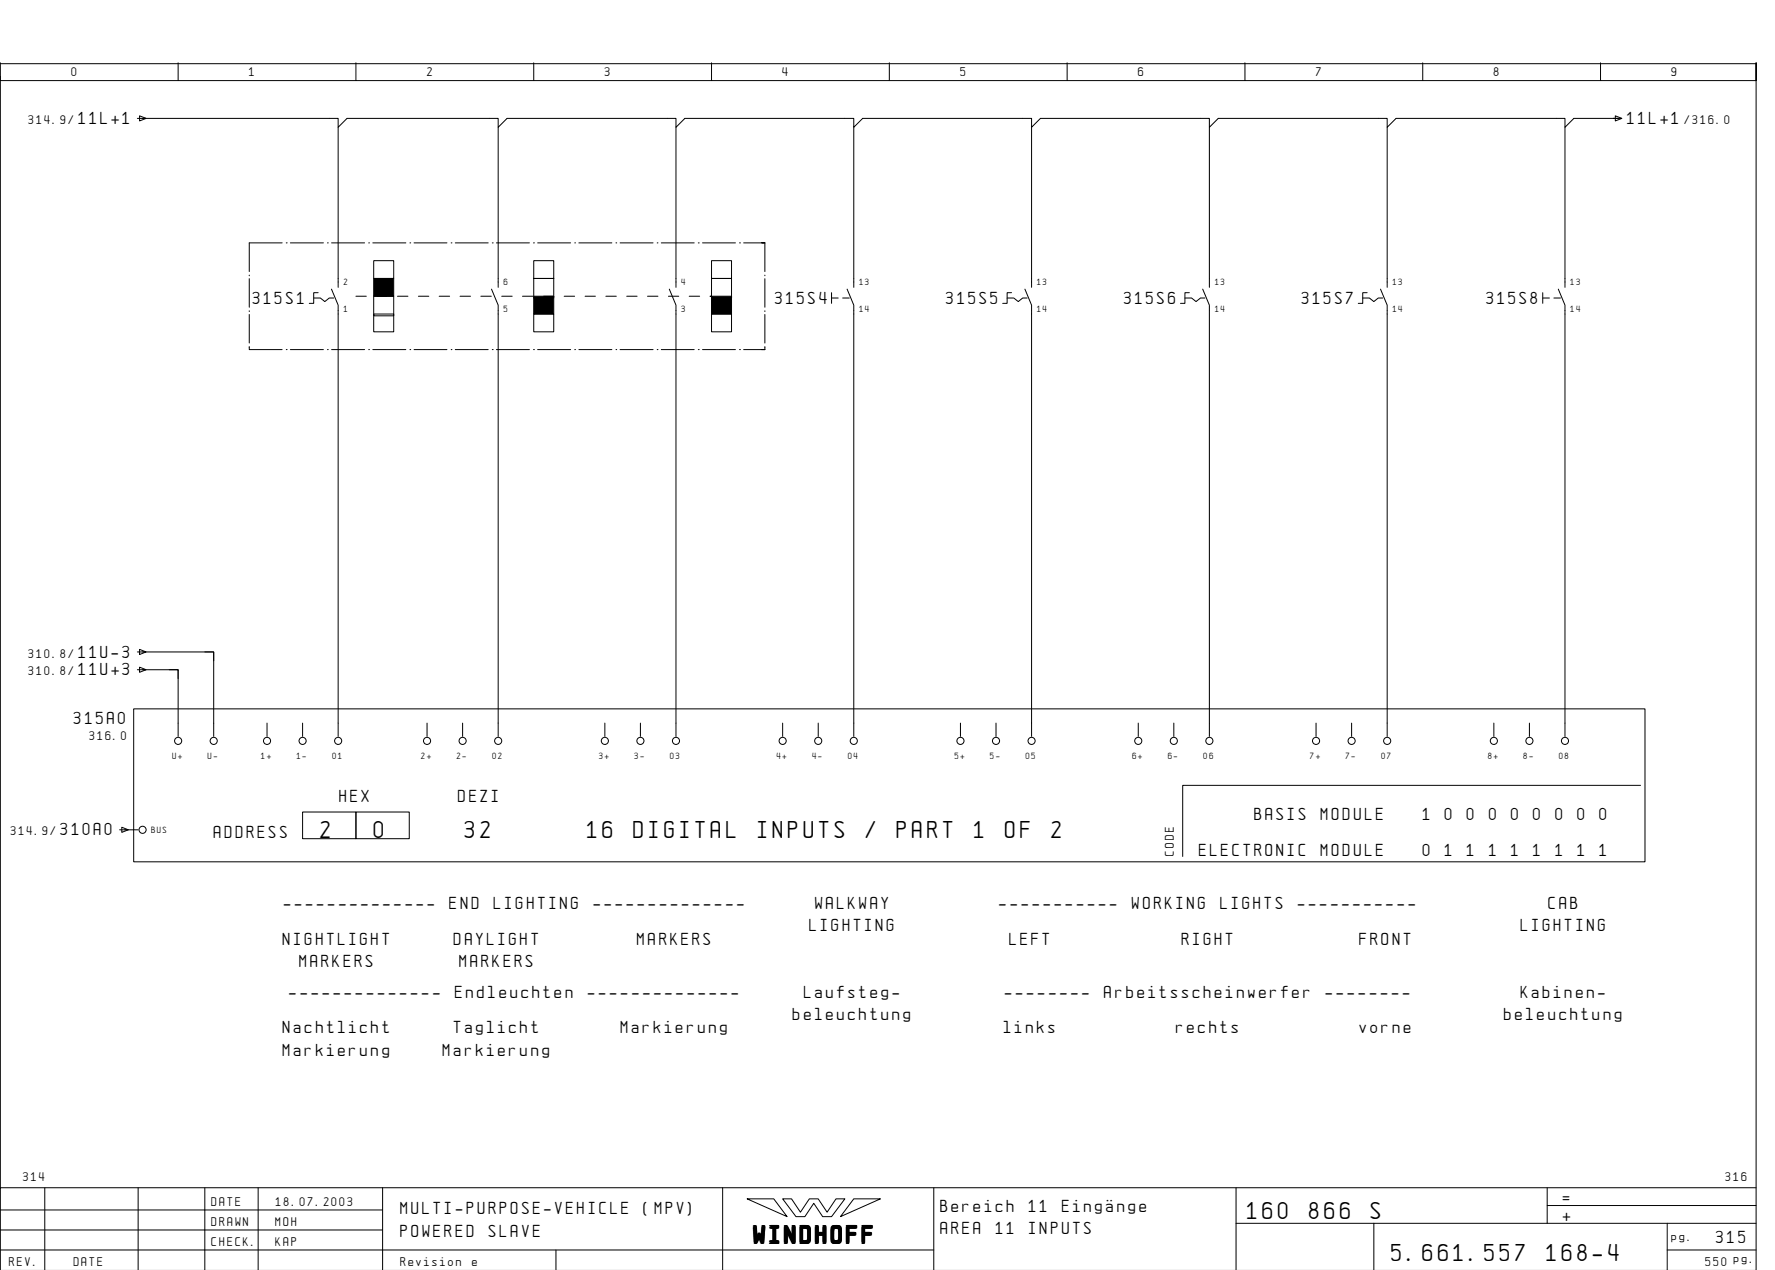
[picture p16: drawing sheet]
<svg xmlns="http://www.w3.org/2000/svg" width="399mm" height="286mm" viewBox="0 0 399 286" stroke-linecap="round" stroke-linejoin="round" font-family="sans-serif">
<defs><g id="words">
<g font-size="4.4">
<text x="72.1" y="188.4">2</text>
<text x="84.1" y="188.4">0</text>
<text x="104.6" y="188.4">32</text>
<text x="132.1" y="188.4">16</text>
<text x="142.5" y="188.4">DIGITAL</text>
<text x="170.4" y="188.4">INPUTS</text>
<text x="194.8" y="188.4">/</text>
<text x="201.7" y="188.4">PART</text>
<text x="219.1" y="188.4">1</text>
<text x="226.1" y="188.4">OF</text>
<text x="236.6" y="188.4">2</text>
<text x="280.6" y="274.1">160</text>
<text x="294.5" y="274.1">866</text>
<text x="308.4" y="274.1">S</text>
<text x="169.5" y="279.3">WINDHOFF</text>
<text x="313.1" y="283.6">5.661.557</text>
<text x="347.9" y="283.6">168-4</text>
</g>
<g font-size="3.1">
<text x="17.6" y="27.9">11L+1</text>
<text x="366.1" y="27.9">11L+1</text>
<text x="56.9" y="68.4">315S1</text>
<text x="174.4" y="68.4">315S4</text>
<text x="212.9" y="68.4">315S5</text>
<text x="252.9" y="68.4">315S6</text>
<text x="292.9" y="68.4">315S7</text>
<text x="334.4" y="68.4">315S8</text>
<text x="17.6" y="147.9">11U-3</text>
<text x="17.6" y="151.9">11U+3</text>
<text x="16.6" y="162.9">315A0</text>
<text x="76.3" y="180.4">HEX</text>
<text x="103.1" y="180.4">DEZI</text>
<text x="282.2" y="184.4">BASIS</text>
<text x="297.2" y="184.4">MODULE</text>
<text x="320.1" y="184.4">1</text>
<text x="325.1" y="184.4">0</text>
<text x="330" y="184.4">0</text>
<text x="335" y="184.4">0</text>
<text x="340" y="184.4">0</text>
<text x="345" y="184.4">0</text>
<text x="349.9" y="184.4">0</text>
<text x="354.9" y="184.4">0</text>
<text x="359.9" y="184.4">0</text>
<text x="13.6" y="187.9">310A0</text>
<text x="48.1" y="188.4">ADDRESS</text>
<text x="269.8" y="192.4">ELECTRONIC</text>
<text x="297.2" y="192.4">MODULE</text>
<text x="320.1" y="192.4">0</text>
<text x="325.1" y="192.4">1</text>
<text x="330" y="192.4">1</text>
<text x="335" y="192.4">1</text>
<text x="340" y="192.4">1</text>
<text x="345" y="192.4">1</text>
<text x="349.9" y="192.4">1</text>
<text x="354.9" y="192.4">1</text>
<text x="359.9" y="192.4">1</text>
<text x="63.8" y="204.4">--------------</text>
<text x="101.2" y="204.4">END</text>
<text x="111.1" y="204.4">LIGHTING</text>
<text x="133.5" y="204.4">--------------</text>
<text x="182.1" y="209.4">LIGHTING</text>
<text x="183.4" y="204.4">WALKWAY</text>
<text x="224.8" y="204.4">-----------</text>
<text x="254.7" y="204.4">WORKING</text>
<text x="274.6" y="204.4">LIGHTS</text>
<text x="292" y="204.4">-----------</text>
<text x="342.1" y="209.4">LIGHTING</text>
<text x="348.3" y="204.4">CAB</text>
<text x="63.6" y="212.4">NIGHTLIGHT</text>
<text x="102.1" y="212.4">DAYLIGHT</text>
<text x="143.4" y="212.4">MARKERS</text>
<text x="227.1" y="212.4">LEFT</text>
<text x="265.9" y="212.4">RIGHT</text>
<text x="305.9" y="212.4">FRONT</text>
<text x="67.4" y="217.4">MARKERS</text>
<text x="103.4" y="217.4">MARKERS</text>
<text x="65.1" y="224.4">--------------</text>
<text x="102.4" y="224.4">Endleuchten</text>
<text x="132.2" y="224.4">--------------</text>
<text x="180.9" y="224.4">Laufsteg-</text>
<text x="226.1" y="224.4">--------</text>
<text x="248.4" y="224.4">Arbeitsscheinwerfer</text>
<text x="298.2" y="224.4">--------</text>
<text x="342.1" y="224.4">Kabinen-</text>
<text x="63.6" y="232.4">Nachtlicht</text>
<text x="102.1" y="232.4">Taglicht</text>
<text x="139.6" y="232.4">Markierung</text>
<text x="178.4" y="229.4">beleuchtung</text>
<text x="225.9" y="232.4">links</text>
<text x="264.6" y="232.4">rechts</text>
<text x="305.9" y="232.4">vorne</text>
<text x="338.4" y="229.4">beleuchtung</text>
<text x="63.6" y="237.4">Markierung</text>
<text x="99.6" y="237.4">Markierung</text>
<text x="90.1" y="273.1">MULTI-PURPOSE-VEHICLE</text>
<text x="144.8" y="273.1">(MPV)</text>
<text x="211.6" y="272.6">Bereich</text>
<text x="231.5" y="272.6">11</text>
<text x="238.9" y="272.6">EingÑnge</text>
<text x="351.6" y="270.6">=</text>
<text x="351.6" y="274.6">+</text>
<text x="90.1" y="278.1">POWERED</text>
<text x="110" y="278.1">SLAVE</text>
<text x="211.6" y="277.6">AREA</text>
<text x="224" y="277.6">11</text>
<text x="231.5" y="277.6">INPUTS</text>
<text x="386.1" y="279.6">315</text>
</g>
<g font-size="2.3">
<text x="16.1" y="17.1">0</text>
<text x="56.1" y="17.1">1</text>
<text x="96.1" y="17.1">2</text>
<text x="136.1" y="17.1">3</text>
<text x="176.1" y="17.1">4</text>
<text x="216.1" y="17.1">5</text>
<text x="256.1" y="17.1">6</text>
<text x="296.1" y="17.1">7</text>
<text x="336.1" y="17.1">8</text>
<text x="376.1" y="17.1">9</text>
<text x="6.4" y="27.9">314.9/</text>
<text x="379" y="27.9">/316.0</text>
<text x="6.4" y="147.9">310.8/</text>
<text x="6.4" y="151.9">310.8/</text>
<text x="20.1" y="166.4">316.0</text>
<text x="2.4" y="187.9">314.9/</text>
<text x="264.1" y="192.4" transform="rotate(-90 264.1 192.4)">CODE</text>
<text x="5.2" y="265.6">314</text>
<text x="388.2" y="265.6">316</text>
<text x="47.6" y="271.1">DATE</text>
<text x="47.6" y="275.6">DRAWN</text>
<text x="62" y="275.6">MOH</text>
<text x="62.1" y="271.1">18.07.2003</text>
<text x="47.6" y="280.1">CHECK.</text>
<text x="62" y="280.1">KAP</text>
<text x="376.1" y="279.1">pg.</text>
<text x="2.1" y="284.6">REV.</text>
<text x="16.6" y="284.6">DATE</text>
<text x="90.1" y="284.6">Revision</text>
<text x="106.2" y="284.6">e</text>
<text x="383.7" y="284.6">550 pg.</text>
</g>
<g font-size="1.6">
<text x="77.4" y="64.1">2</text>
<text x="113.4" y="64.1">6</text>
<text x="153.4" y="64.1">4</text>
<text x="193.4" y="64.1">13</text>
<text x="233.4" y="64.1">13</text>
<text x="273.4" y="64.1">13</text>
<text x="313.4" y="64.1">13</text>
<text x="353.4" y="64.1">13</text>
<text x="77.4" y="70.1">1</text>
<text x="113.4" y="70.1">5</text>
<text x="153.4" y="70.1">3</text>
<text x="193.4" y="70.1">14</text>
<text x="233.4" y="70.1">14</text>
<text x="273.4" y="70.1">14</text>
<text x="313.4" y="70.1">14</text>
<text x="353.4" y="70.1">14</text>
<text x="38.8" y="170.6">U+</text>
<text x="46.8" y="170.6">U-</text>
<text x="58.8" y="170.6">1+</text>
<text x="66.8" y="170.6">1-</text>
<text x="74.8" y="170.6">01</text>
<text x="94.8" y="170.6">2+</text>
<text x="102.8" y="170.6">2-</text>
<text x="110.8" y="170.6">02</text>
<text x="134.8" y="170.6">3+</text>
<text x="142.8" y="170.6">3-</text>
<text x="150.8" y="170.6">03</text>
<text x="174.8" y="170.6">4+</text>
<text x="182.8" y="170.6">4-</text>
<text x="190.8" y="170.6">04</text>
<text x="214.8" y="170.6">5+</text>
<text x="222.8" y="170.6">5-</text>
<text x="230.8" y="170.6">05</text>
<text x="254.8" y="170.6">6+</text>
<text x="262.8" y="170.6">6-</text>
<text x="270.8" y="170.6">06</text>
<text x="294.8" y="170.6">7+</text>
<text x="302.8" y="170.6">7-</text>
<text x="310.8" y="170.6">07</text>
<text x="334.8" y="170.6">8+</text>
<text x="342.8" y="170.6">8-</text>
<text x="350.8" y="170.6">08</text>
<text x="34.1" y="187.3">BUS</text>
</g>
</g></defs>
<g fill="none" stroke="#000" stroke-width=".22">
<path d="M.1 14.1v4h395v-4v271.6M.1 17.1v250M.1 14.3h395M40.1 14.1v4M80.1 14.1v4M120.1 14.1v4M160.1 14.1v4M200.1 14.1v4M240.1 14.1v4M280.1 14.1v4M320.1 14.1v4M360.1 14.1v4"/>
<path d="M31.4 26l1.5 .6-1.5 .6zM76.1 28.6v36M112.1 28.6v36M152.1 28.6v36M192.1 28.6v36M232.1 28.6v36M272.1 28.6v36M312.1 28.6v36M352.1 28.6v36M363.4 26l1.5 .6-1.5 .6zM364.8 26.6h-10.7l-2 2v-2h-38l-2 2v-2h-38l-2 2v-2h-38l-2 2v-2h-38l-2 2v-2h-38l-2 2v-2h-38l-2 2v-2h-34l-2 2v-2h-45.2M63.5 54.6h-7.4v6.5"/>
<path d="M64.4 54.6h.2M65.3 54.6h7.5M73.7 54.6h.2M74.6 54.6h7.4M83 54.6h.1M83.9 54.6h7.4M84.1 58.6h4.5v4h-4.5zM92.2 54.6h.2M93.1 54.6h7.5M101.5 54.6h.2M102.4 54.6h7.4M110.8 54.6h.2"/>
<path d="M111.7 54.6h7.4M120 54.6h.2M120.1 58.6h4.5v4h-4.5h4.5v4.4h-4.5zM120.9 54.6h7.5M129.3 54.6h.2M130.2 54.6h7.5M138.6 54.6h.1M139.5 54.6h7.4M147.8 54.6h.2M148.8 54.6h7.4M157.1 54.6h.2M158.1 54.6h7.3"/>
<path d="M160.1 58.6h4.5v4h-4.5h4.5v4.4h-4.5zM166.4 54.6h.2M167.3 54.6h4.8h-.7M172.1 54.6v6.5M56.1 78v.6h7.4M56.1 61.9v.1M56.1 62.7v6.4M56.1 69.9v.2M56.1 70.7v6.4M64.4 78.6h.2M65.3 78.6h7.5M70.6 67h1.5l1 .8 1-.8h1"/>
<path d="M71.6 65.8h-1v2.4h-1M73.7 78.6h.2M74.6 65l1.5 3.6v97M74.6 78.6h7.4M80.1 66.6h2.3M83 78.6h.1M83.9 78.6h7.4M84.1 66.6h4.5v4.4h-4.5zM84.1 70.6h4.5v4h-4.5zM84.7 66.6h2.4M89.4 66.6h2.4M92.2 78.6h.2"/>
<path d="M93.1 78.6h7.5M94.1 66.6h2.4M98.8 66.6h2.3M101.5 78.6h.2M102.4 78.6h7.4M103.5 66.6h2.3M108.2 66.6h2.3M110.6 65l1.5 3.6v97M110.8 78.6h.2M111.7 78.6h7.4M112.9 66.6h2.3M117.6 66.6h2.3"/>
<path d="M120 78.6h.2M120.1 70.6h4.5v4h-4.5zM120.9 78.6h7.5M122.2 66.6h2.4M126.9 66.6h2.4M129.3 78.6h.2M130.2 78.6h7.5M131.6 66.6h2.4M136.3 66.6h2.4M138.6 78.6h.1M139.5 78.6h7.4M141 66.6h2.3"/>
<path d="M145.7 66.6h2.3M147.8 78.6h.2M148.8 78.6h7.4M150.4 66.6h2.3M150.6 65l1.5 3.6v97M155.1 66.6h2.3M157.1 78.6h.2M158.1 78.6h7.3M159.7 66.6h.4h-.2M160.1 70.6h4.5v4h-4.5zM166.4 78.6h.2M167.3 78.6h4.8h-.7"/>
<path d="M172.1 61.9v.1M172.1 62.7v6.4M172.1 69.9v.2M172.1 70.7v6.4M172.1 78v.6M187.1 67h1.5M187.1 65.8v2.4M189.6 67h1.5M190.6 65l1.5 3.6v97M226.6 67h1.5l1 .8 1-.8h1M227.6 65.8h-1v2.4h-1M230.6 65l1.5 3.6v97"/>
<path d="M266.6 67h1.5l1 .8 1-.8h1M267.6 65.8h-1v2.4h-1M270.6 65l1.5 3.6v97M306.6 67h1.5l1 .8 1-.8h1M307.6 65.8h-1v2.4h-1M310.6 65l1.5 3.6v97M347.1 67h1.5M347.1 65.8v2.4M349.6 67h1.5M350.6 65l1.5 3.6v97M30.1 159.4h340v34.4h-340zM30.9 146.6h1.9"/>
<path d="M30.9 150.6h1.9M31.4 146l1.5 .6-1.5 .6zM31.4 150l1.5 .6-1.5 .6zM32.1 150.6h8v15M32.1 146.6h16v19M38.1 150.6h2v2M46.1 146.6h2v2M60.1 162.6v3M68.1 162.6v3M96.1 162.6v3M104.1 162.6v3M136.1 162.6v3"/>
<path d="M144.1 162.6v3M176.1 162.6v3M184.1 162.6v3M216.1 162.6v3M224.1 162.6v3M256.1 162.6v3M264.1 162.6v3M296.1 162.6v3M304.1 162.6v3M336.1 162.6v3M344.1 162.6v3M369.1 176.6h-103v16"/>
<path d="M26.9 186.6h4.2M27.4 186l1.5 .6-1.5 .6zM68.1 182.6h12v6h-12zM80.1 182.6h12v6h-12zM10.1 267.1v18.5M31.1 267.1v18.5M46.1 267.1v18.6M58.1 267.1v18.6M86.1 272.1h-86M86.1 276.6h-86M86.1 267.1v18.6M162.6 267.1v18.6"/>
<path d="M168.1 269.6h6l3 4zM176.1 269.6h2l2 3 2-3h2l2 3 2-3h2l-3 4h-2l-2-3-2 3h-2zM192.1 269.6h6l-9 4zM210.1 267.1v18.6M278.1 275.1h117M278.1 267.1v18.6M309.1 275.1v10.6M348.1 271.1h47M348.1 267.1v8M375.1 275.1v10.6M395.1 267.1h-395v18.6M125.1 281.1v4.6"/>
<path d="M210.1 281.1h-210M375.1 281.1h20"/>
<circle cx="40.1" cy="166.6" r=".8"/>
<circle cx="48.1" cy="166.6" r=".8"/>
<circle cx="60.1" cy="166.6" r=".8"/>
<circle cx="68.1" cy="166.6" r=".8"/>
<circle cx="76.1" cy="166.6" r=".8"/>
<circle cx="96.1" cy="166.6" r=".8"/>
<circle cx="104.1" cy="166.6" r=".8"/>
<circle cx="112.1" cy="166.6" r=".8"/>
<circle cx="136.1" cy="166.6" r=".8"/>
<circle cx="144.1" cy="166.6" r=".8"/>
<circle cx="152.1" cy="166.6" r=".8"/>
<circle cx="176.1" cy="166.6" r=".8"/>
<circle cx="184.1" cy="166.6" r=".8"/>
<circle cx="192.1" cy="166.6" r=".8"/>
<circle cx="216.1" cy="166.6" r=".8"/>
<circle cx="224.1" cy="166.6" r=".8"/>
<circle cx="232.1" cy="166.6" r=".8"/>
<circle cx="256.1" cy="166.6" r=".8"/>
<circle cx="264.1" cy="166.6" r=".8"/>
<circle cx="272.1" cy="166.6" r=".8"/>
<circle cx="296.1" cy="166.6" r=".8"/>
<circle cx="304.1" cy="166.6" r=".8"/>
<circle cx="312.1" cy="166.6" r=".8"/>
<circle cx="336.1" cy="166.6" r=".8"/>
<circle cx="344.1" cy="166.6" r=".8"/>
<circle cx="352.1" cy="166.6" r=".8"/>
<circle cx="32.1" cy="186.6" r=".8"/>
</g>
<path d="M84.1 62.6h4.5v4h-4.5zM120.1 66.6h4.5v4h-4.5zM160.1 66.6h4.5v4h-4.5z" fill="#000" stroke="#000" stroke-width=".22"/>
<use href="#words"/>
</svg>
